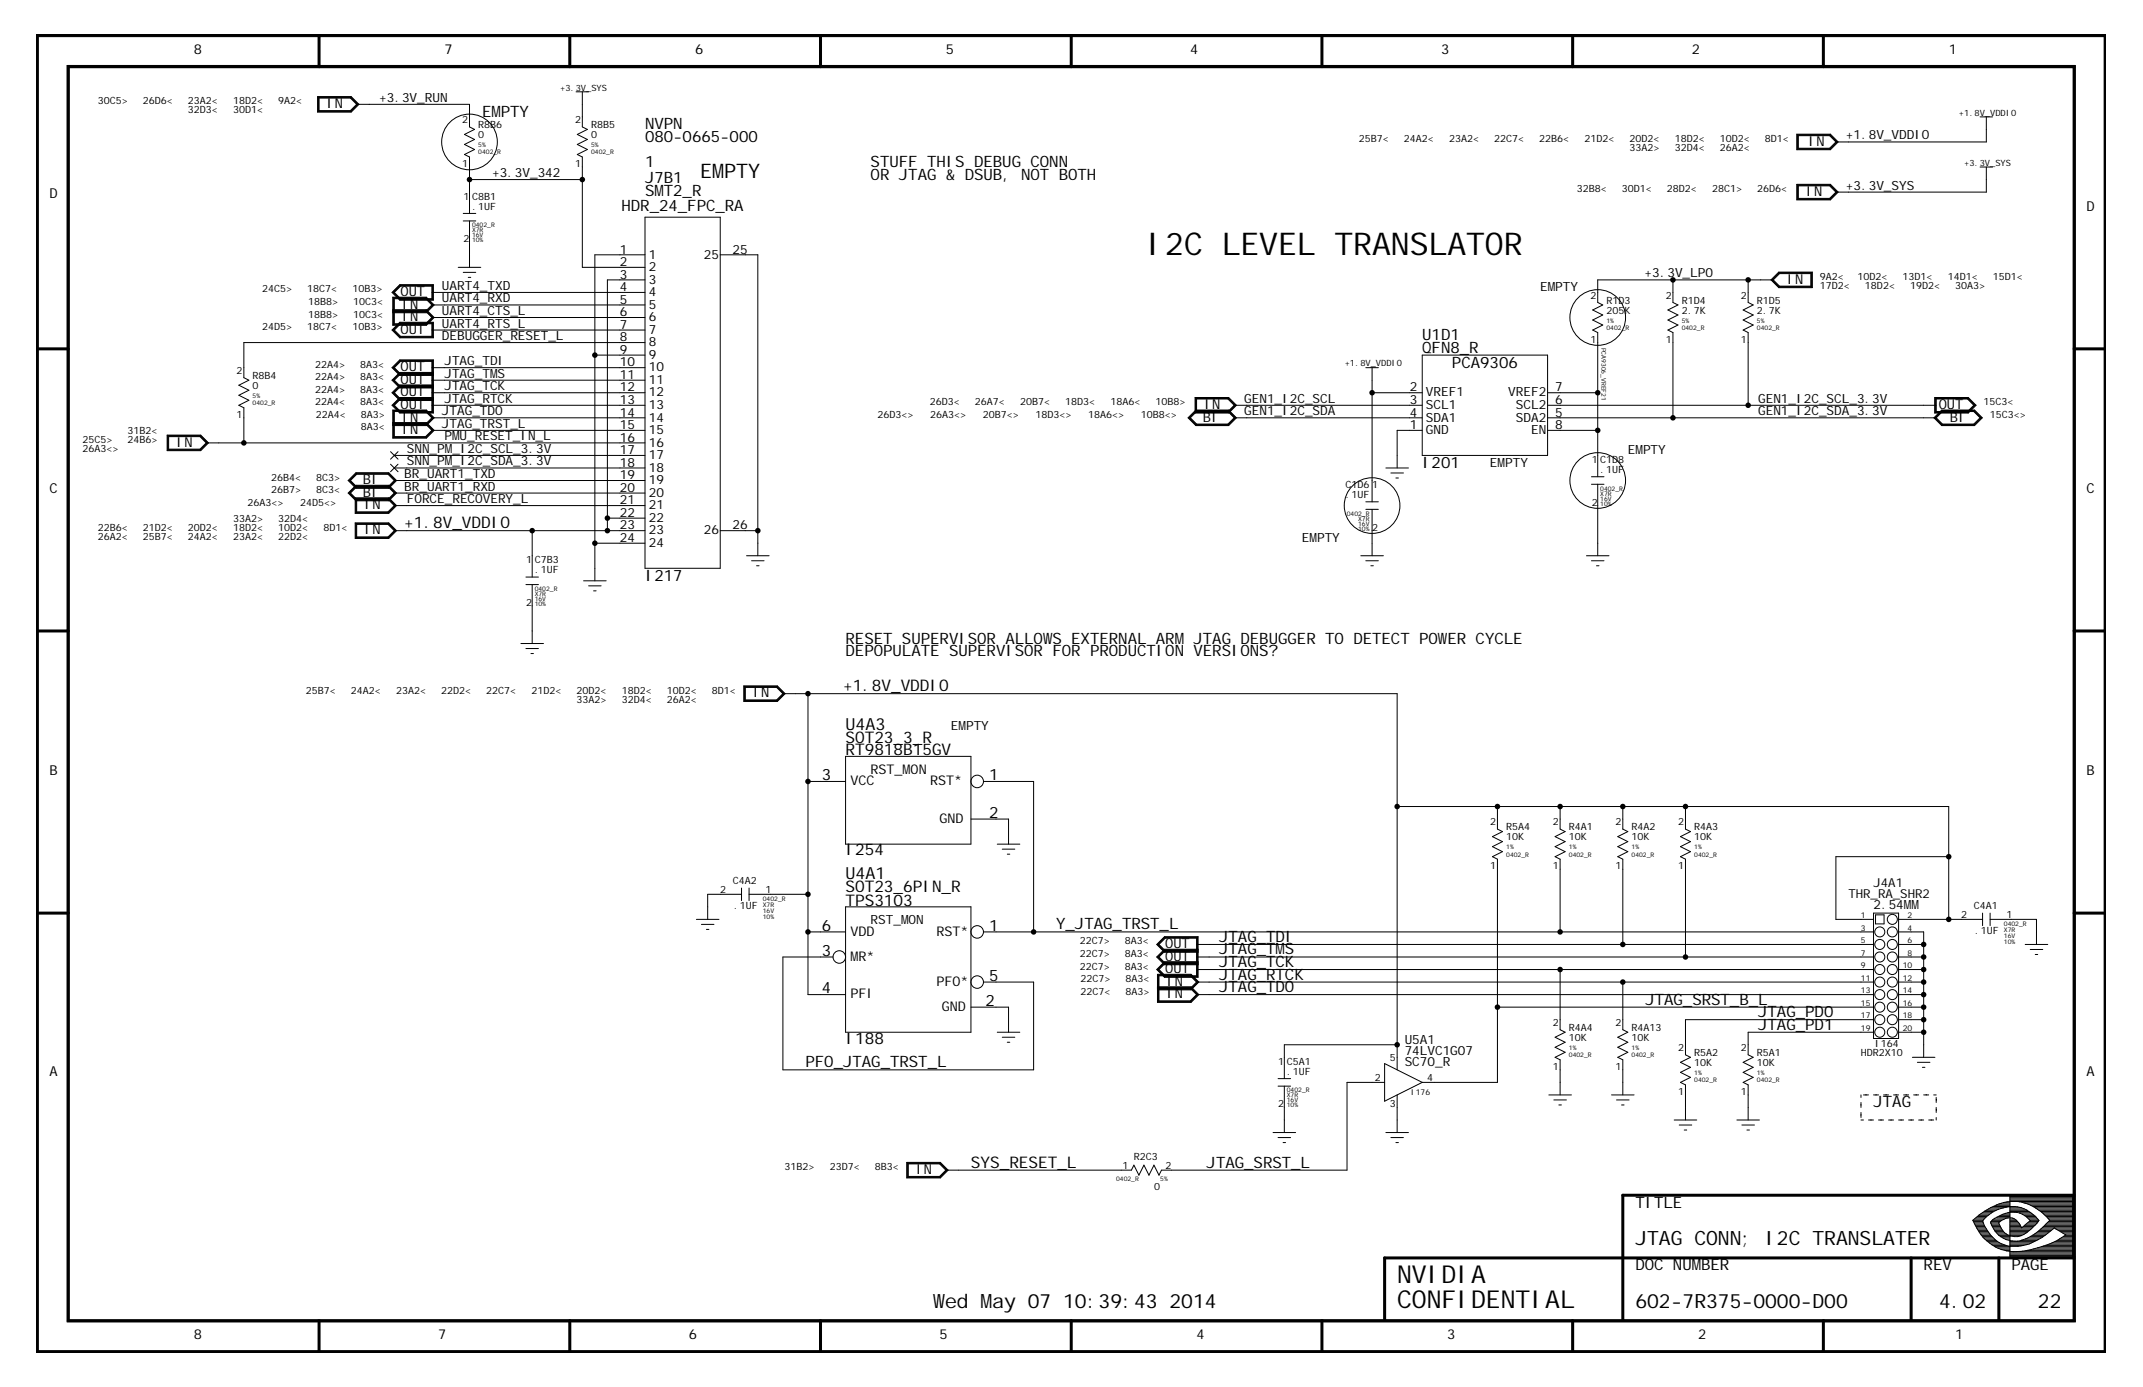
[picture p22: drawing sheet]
<svg xmlns="http://www.w3.org/2000/svg" width="432mm" height="279mm" viewBox="0 0 432 279" stroke-linecap="round" stroke-linejoin="round" font-family="sans-serif">
<defs><g id="words">
<text font-size="6.3" x="231" y="51.3">I2C LEVEL TRANSLATOR</text>
<g font-size="5">
<text x="281.5" y="263.5">CONFIDENTIAL</text>
<text x="281.5" y="258.5">NVIDIA</text>
</g>
<g font-size="4">
<text x="141.1" y="35.9">EM</text>
<text x="145.9" y="35.9">PTY</text>
<text x="329.5" y="250.9">JTAG CONN; I2C TRANSLATER</text>
<text x="188.1" y="263.5">W</text>
<text x="190.4" y="263.5">ed M</text>
<text x="200" y="263.5">ay 07 10:39:43 2014</text>
<text x="329.5" y="263.5">602-7R375-0000-D00</text>
<text x="390.7" y="263.5">4.02</text>
<text x="410.6" y="263.5">22</text>
</g>
<g font-size="3.4">
<text x="170.4" y="147.1">U4A3</text>
<text x="170.4" y="177.1">U4A1</text>
</g>
<g font-size="3.2">
<text x="97.1" y="23.5">EM</text>
<text x="100.9" y="23.5">PTY</text>
<text x="130" y="28.6">080-0665-000</text>
<text x="130" y="26.1">NVPN</text>
<text x="130" y="33.6">1</text>
<text x="175.4" y="33.6">STUFF THIS DEBUG CONN</text>
<text x="130" y="39.5">SM</text>
<text x="130" y="36.9">J7B1</text>
<text x="133.8" y="39.5">T2_R</text>
<text x="175.4" y="36.2">OR JTAG &amp; DSUB, NOT BOTH</text>
<text x="125.2" y="42.5">HDR_24_FPC_RA</text>
<text x="286.6" y="68.5">U1D1</text>
<text x="286.6" y="71">QFN8_R</text>
<text x="292.6" y="74.1">PCA9306</text>
<text x="286.6" y="94.3">I201</text>
<text x="81.5" y="106.4">+1.8V_VDDIO</text>
<text x="130" y="117">I217</text>
<text x="170.4" y="129.6">RESET SUPERVISOR ALLOW</text>
<text x="212.1" y="129.6">S EXTERNAL ARMJTAG DEBUGGER TO DETECT POW</text>
<text x="291.6" y="129.6">ER CYCLE</text>
<text x="170.4" y="132.2">DEPOPULATE SUPERVISOR FOR PRODUCTION VERSIONS?</text>
<text x="169.9" y="139.2">+1.8V_VDDIO</text>
<text x="170.4" y="149.6">SOT23_3_R</text>
<text x="170.4" y="152.1">RT9818B15GV</text>
<text x="165.6" y="157.2">3</text>
<text x="199.3" y="157.2">1</text>
<text x="199.3" y="164.7">2</text>
<text x="170.4" y="172.3">I254</text>
<text x="170.4" y="179.6">SOT23_6PIN_R</text>
<text x="170.4" y="182.4">TPS3103</text>
<text x="165.6" y="187.5">6</text>
<text x="199.3" y="187.5">1</text>
<text x="212.8" y="187.2">Y_JTAG_TRST_L</text>
<text x="245.7" y="189.7">JTAG_TDI</text>
<text x="165.6" y="192.5">3</text>
<text x="199.3" y="197.6">5</text>
<text x="245.7" y="197.3">JTAG_RTCK</text>
<text x="245.7" y="194.8">JTAG_TCK</text>
<text x="245.7" y="192.3">JTAG_TM</text>
<text x="258.9" y="192.3">S</text>
<text x="165.6" y="200.1">4</text>
<text x="198.5" y="202.6">2</text>
<text x="245.7" y="199.9">JTAG_TDO</text>
<text x="331.5" y="202.4">JTAG_SRST_B_L</text>
<text x="354.3" y="207.4">JTAG_PD1</text>
<text x="354.3" y="204.9">JTAG_PD0</text>
<text x="162.3" y="215">PFO_JTAG_TRST_L</text>
<text x="170.4" y="210.2">I188</text>
<text x="377.5" y="223.1">JTAG</text>
<text x="195.6" y="235.2">SYS_RESET_L</text>
<text x="243.1" y="235.2">JTAG_SRST_L</text>
<text x="329.5" y="243.3">TITLE</text>
<text x="329.5" y="255.9">DOC NUM</text>
<text x="342.8" y="255.9">BER</text>
<text x="387.6" y="255.9">REV</text>
<text x="405.3" y="255.9">PAGE</text>
</g>
<g font-size="2.8">
<text x="39" y="10.9">8</text>
<text x="89.6" y="10.9">7</text>
<text x="140.1" y="10.9">6</text>
<text x="190.6" y="10.9">5</text>
<text x="239.8" y="10.9">4</text>
<text x="290.4" y="10.9">3</text>
<text x="340.9" y="10.9">2</text>
<text x="392.7" y="10.9">1</text>
<text x="65.8" y="21.8">IN</text>
<text x="364.3" y="29.4">IN</text>
<text x="10" y="40">D</text>
<text x="363.9" y="39.5">IN</text>
<text x="420.4" y="42.5">D</text>
<text x="80.7" y="59.7">OUT</text>
<text x="360.1" y="57.1">IN</text>
<text x="81" y="62.2">IN</text>
<text x="81" y="64.7">IN</text>
<text x="80.7" y="67.2">OUT</text>
<text x="80.7" y="77.3">OUT</text>
<text x="80.7" y="74.8">OUT</text>
<text x="80.7" y="79.9">OUT</text>
<text x="80.7" y="82.4">OUT</text>
<text x="242.6" y="82.4">IN</text>
<text x="390.6" y="82.4">OUT</text>
<text x="35.5" y="90">IN</text>
<text x="81" y="84.9">IN</text>
<text x="81" y="87.4">IN</text>
<text x="242.4" y="84.9">BI</text>
<text x="392.9" y="84.9">BI</text>
<text x="10" y="99.3">C</text>
<text x="73.1" y="97.6">BI</text>
<text x="73.1" y="100.1">BI</text>
<text x="420.4" y="99.3">C</text>
<text x="73.4" y="102.6">IN</text>
<text x="73.4" y="107.7">IN</text>
<text x="151.7" y="140.5">IN</text>
<text x="10" y="156.2">B</text>
<text x="420.4" y="156.2">B</text>
<text x="234.8" y="191">OUT</text>
<text x="234.8" y="196.1">OUT</text>
<text x="234.8" y="193.5">OUT</text>
<text x="235" y="198.6">IN</text>
<text x="235" y="201.1">IN</text>
<text x="10" y="216.8">A</text>
<text x="420.4" y="216.8">A</text>
<text x="184.5" y="236.5">IN</text>
<text x="39" y="269.8">8</text>
<text x="88.3" y="269.8">7</text>
<text x="138.8" y="269.8">6</text>
<text x="189.3" y="269.8">5</text>
<text x="241.1" y="269.8">4</text>
<text x="291.6" y="269.8">3</text>
<text x="342.1" y="269.8">2</text>
<text x="393.9" y="269.8">1</text>
</g>
<g font-size="2.7">
<text x="175.4" y="155.9">RST_M</text>
<text x="183.5" y="155.9">ON</text>
<text x="171.4" y="158.2">VCC</text>
<text x="187.4" y="158.2">RST*</text>
<text x="189.3" y="165.8">GND</text>
<text x="171.4" y="188.5">VDD</text>
<text x="188.7" y="188.5">RST*</text>
<text x="171.4" y="193.5">M</text>
<text x="173" y="193.5">R*</text>
<text x="171.4" y="201.1">PFI</text>
<text x="188.7" y="198.6">PFO*</text>
<text x="189.8" y="203.6">GND</text>
</g>
<g font-size="2.6">
<text x="76.4" y="20.5">+3.3V_RUN</text>
<text x="371.9" y="28.1">+1.8V_VDDIO</text>
<text x="99.1" y="35.7">+3.3V_342</text>
<text x="371.9" y="38.2">+3.3V_SYS</text>
<text x="124.9" y="53.6">2</text>
<text x="124.9" y="51.1">1</text>
<text x="130.7" y="52.1">1</text>
<text x="141.8" y="52.1">25</text>
<text x="147.6" y="51.1">25</text>
<text x="89" y="58.4">UART4_TXD</text>
<text x="124.9" y="56.1">3</text>
<text x="124.9" y="58.7">4</text>
<text x="130.7" y="54.6">2</text>
<text x="130.7" y="57.1">3</text>
<text x="130.7" y="59.7">4</text>
<text x="310.3" y="58.7">EM</text>
<text x="313.4" y="58.7">PTY</text>
<text x="331.4" y="55.9">+3.3V_LP0</text>
<text x="89" y="63.5">UART4_CTS_L</text>
<text x="89" y="60.9">UART4_RXD</text>
<text x="89" y="66">UART4_RTS_L</text>
<text x="124.9" y="61.2">5</text>
<text x="124.9" y="63.7">6</text>
<text x="130.7" y="62.2">5</text>
<text x="130.7" y="64.7">6</text>
<text x="89" y="68.5">DEBUGGER_RESET_L</text>
<text x="124.9" y="66.2">7</text>
<text x="124.9" y="68.8">8</text>
<text x="124.9" y="71.3">9</text>
<text x="130.7" y="67.2">7</text>
<text x="130.7" y="69.8">8</text>
<text x="89.6" y="76.1">JTAG_TM</text>
<text x="89.6" y="73.6">JTAG_TDI</text>
<text x="100.3" y="76.1">S</text>
<text x="124.9" y="73.8">10</text>
<text x="124.9" y="76.3">11</text>
<text x="130.7" y="77.3">11</text>
<text x="130.7" y="72.3">9</text>
<text x="130.7" y="74.8">10</text>
<text x="89" y="83.7">JTAG_TDO</text>
<text x="89.6" y="78.6">JTAG_TCK</text>
<text x="89.6" y="81.1">JTAG_RTCK</text>
<text x="124.9" y="78.9">12</text>
<text x="124.9" y="81.4">13</text>
<text x="124.9" y="83.9">14</text>
<text x="130.7" y="79.9">12</text>
<text x="130.7" y="82.4">13</text>
<text x="250.7" y="83.7">GEN1_I2C_SDA</text>
<text x="250.7" y="81.1">GEN1_I2C_SCL</text>
<text x="284" y="81.4">3</text>
<text x="284" y="83.9">4</text>
<text x="284" y="78.9">2</text>
<text x="287.3" y="82.4">SCL1</text>
<text x="287.3" y="79.9">VREF1</text>
<text x="303.9" y="79.9">VREF2</text>
<text x="305.4" y="82.4">SCL2</text>
<text x="313.3" y="78.9">7</text>
<text x="313.3" y="81.4">6</text>
<text x="313.3" y="83.9">5</text>
<text x="354.3" y="83.7">GEN1_I2C_SDA_3.3V</text>
<text x="354.3" y="81.1">GEN1_I2C_SCL_3.3V</text>
<text x="89" y="86.2">JTAG_TRST_L</text>
<text x="89.6" y="88.7">PM</text>
<text x="92.6" y="88.7">U_RESET_IN_L</text>
<text x="124.9" y="86.4">15</text>
<text x="124.9" y="89">16</text>
<text x="130.7" y="90">16</text>
<text x="130.7" y="87.4">15</text>
<text x="130.7" y="84.9">14</text>
<text x="284" y="86.4">1</text>
<text x="287.3" y="84.9">SDA1</text>
<text x="287.3" y="87.4">GND</text>
<text x="305.4" y="84.9">SDA2</text>
<text x="308.5" y="87.4">EN</text>
<text x="313.3" y="86.4">8</text>
<text x="82" y="93.8">SNN_PM</text>
<text x="82" y="91.2">SNN_PM</text>
<text x="91.2" y="93.8">_I2C_SDA_3.3V</text>
<text x="91.2" y="91.2">_I2C_SCL_3.3V</text>
<text x="124.9" y="91.5">17</text>
<text x="124.9" y="94">18</text>
<text x="130.7" y="92.5">17</text>
<text x="130.7" y="95">18</text>
<text x="300.2" y="94">EM</text>
<text x="303.3" y="94">PTY</text>
<text x="328" y="91.5">EM</text>
<text x="331.1" y="91.5">PTY</text>
<text x="81.5" y="98.8">BR_UART1_RXD</text>
<text x="81.5" y="96.3">BR_UART1_TXD</text>
<text x="82" y="101.3">FORCE_RECOVERY_L</text>
<text x="124.9" y="96.5">19</text>
<text x="124.9" y="99.1">20</text>
<text x="124.9" y="101.6">21</text>
<text x="130.7" y="97.6">19</text>
<text x="130.7" y="100.1">20</text>
<text x="124.9" y="104.1">22</text>
<text x="124.9" y="106.6">23</text>
<text x="130.7" y="102.6">21</text>
<text x="130.7" y="105.1">22</text>
<text x="130.7" y="107.7">23</text>
<text x="141.8" y="107.7">26</text>
<text x="147.6" y="106.6">26</text>
<text x="124.9" y="109.2">24</text>
<text x="130.7" y="110.2">24</text>
<text x="262.3" y="109.2">EM</text>
<text x="265.4" y="109.2">PTY</text>
<text x="191.6" y="147.1">EM</text>
<text x="194.7" y="147.1">PTY</text>
<text x="377.5" y="183.2">2.54M</text>
<text x="385.2" y="183.2">M</text>
<text x="175.4" y="186.2">RST_M</text>
<text x="183.1" y="186.2">ON</text>
<text x="283" y="210.2">U5A1</text>
<text x="283" y="214.8">SC70_R</text>
<text x="283" y="212.5">74LVC1G07</text>
</g>
<g font-size="2.5">
<text x="377.5" y="178.6">J4A1</text>
<text x="372.4" y="180.9">THR_RA_SHR2</text>
</g>
<g font-size="2">
<text x="19.7" y="21">30C5&gt;</text>
<text x="28.8" y="21">26D6&lt;</text>
<text x="37.9" y="22.8">32D3&lt;</text>
<text x="37.9" y="21">23A2&lt;</text>
<text x="47" y="22.8">30D1&lt;</text>
<text x="47" y="21">18D2&lt;</text>
<text x="56.1" y="21">9A2&lt;</text>
<text x="93.1" y="24.8">2</text>
<text x="96.4" y="25.8">R8B6</text>
<text x="96.4" y="27.8">0</text>
<text x="115.9" y="24.8">2</text>
<text x="119.1" y="27.8">0</text>
<text x="119.1" y="25.8">R8B5</text>
<text x="273.8" y="28.6">25B7&lt;</text>
<text x="282.9" y="28.6">24A2&lt;</text>
<text x="292" y="28.6">23A2&lt;</text>
<text x="301.1" y="28.6">22C7&lt;</text>
<text x="310.2" y="28.6">22B6&lt;</text>
<text x="319.3" y="28.6">21D2&lt;</text>
<text x="328.3" y="28.6">20D2&lt;</text>
<text x="337.4" y="28.6">18D2&lt;</text>
<text x="346.5" y="28.6">10D2&lt;</text>
<text x="355.6" y="28.6">8D1&lt;</text>
<text x="93.1" y="33.6">1</text>
<text x="115.9" y="33.6">1</text>
<text x="328.3" y="30.4">33A2&gt;</text>
<text x="337.4" y="30.4">32D4&lt;</text>
<text x="346.5" y="30.4">26A2&lt;</text>
<text x="93.4" y="40.2">1</text>
<text x="95.1" y="40.2">C8B1</text>
<text x="317.7" y="38.7">32B8&lt;</text>
<text x="326.8" y="38.7">30D1&lt;</text>
<text x="335.9" y="38.7">28D2&lt;</text>
<text x="345" y="38.7">28C1&gt;</text>
<text x="354.1" y="38.7">26D6&lt;</text>
<text x="95.1" y="42.2">.1UF</text>
<text x="93.4" y="48.8">2</text>
<text x="52.8" y="58.9">24C5&gt;</text>
<text x="61.9" y="58.9">18C7&lt;</text>
<text x="71" y="58.9">10B3&gt;</text>
<text x="366.7" y="58.2">17D2&lt;</text>
<text x="366.7" y="56.4">9A2&lt;</text>
<text x="374.3" y="56.4">10D2&lt;</text>
<text x="375.8" y="58.2">18D2&lt;</text>
<text x="383.4" y="56.4">13D1&lt;</text>
<text x="384.9" y="58.2">19D2&lt;</text>
<text x="392.5" y="56.4">14D1&lt;</text>
<text x="394" y="58.2">30A3&gt;</text>
<text x="401.5" y="56.4">15D1&lt;</text>
<text x="62.1" y="61.4">18B8&gt;</text>
<text x="62.1" y="64">18B8&gt;</text>
<text x="71.2" y="64">10C3&lt;</text>
<text x="71.2" y="61.4">10C3&lt;</text>
<text x="320.5" y="60.2">2</text>
<text x="323.7" y="63.2">205K</text>
<text x="323.7" y="61.2">R1D3</text>
<text x="335.6" y="60.2">2</text>
<text x="338.9" y="63.2">2.7K</text>
<text x="338.9" y="61.2">R1D4</text>
<text x="350.8" y="60.2">2</text>
<text x="354" y="63.2">2.7K</text>
<text x="354" y="61.2">R1D5</text>
<text x="52.8" y="66.5">24D5&gt;</text>
<text x="61.9" y="66.5">18C7&lt;</text>
<text x="71" y="66.5">10B3&gt;</text>
<text x="320.5" y="69">1</text>
<text x="335.6" y="69">1</text>
<text x="350.8" y="69">1</text>
<text x="47.7" y="75.3">2</text>
<text x="50.9" y="76.3">R8B4</text>
<text x="63.5" y="74.1">22A4&gt;</text>
<text x="63.5" y="76.6">22A4&gt;</text>
<text x="72.6" y="76.6">8A3&lt;</text>
<text x="72.6" y="74.1">8A3&lt;</text>
<text x="50.9" y="78.4">0</text>
<text x="63.5" y="79.1">22A4&gt;</text>
<text x="63.5" y="81.6">22A4&lt;</text>
<text x="72.6" y="79.1">8A3&lt;</text>
<text x="72.6" y="81.6">8A3&lt;</text>
<text x="187.4" y="81.6">26D3&lt;</text>
<text x="196.4" y="81.6">26A7&lt;</text>
<text x="205.5" y="81.6">20B7&lt;</text>
<text x="214.6" y="81.6">18D3&lt;</text>
<text x="223.7" y="81.6">18A6&lt;</text>
<text x="232.8" y="81.6">10B8&gt;</text>
<text x="399.7" y="81.6">15C3&lt;</text>
<text x="16.6" y="89.2">25C5&gt;</text>
<text x="25.7" y="87.4">31B2&lt;</text>
<text x="25.7" y="89.2">24B6&gt;</text>
<text x="47.7" y="84.2">1</text>
<text x="63.6" y="84.2">22A4&lt;</text>
<text x="72.7" y="84.2">8A3&gt;</text>
<text x="72.7" y="86.7">8A3&lt;</text>
<text x="176.8" y="84.2">26D3&lt;&gt;</text>
<text x="187.4" y="84.2">26A3&lt;&gt;</text>
<text x="198" y="84.2">20B7&lt;&gt;</text>
<text x="208.6" y="84.2">18D3&lt;&gt;</text>
<text x="219.2" y="84.2">18A6&lt;&gt;</text>
<text x="229.8" y="84.2">10B8&lt;&gt;</text>
<text x="400.9" y="84.2">15C3&lt;&gt;</text>
<text x="16.6" y="91">26A3&lt;&gt;</text>
<text x="320.7" y="93.3">1</text>
<text x="322.4" y="95.3">.1UF</text>
<text x="322.4" y="93.3">C1D8</text>
<text x="49.9" y="101.8">26A3&lt;&gt;</text>
<text x="54.6" y="99.3">26B7&gt;</text>
<text x="54.6" y="96.8">26B4&lt;</text>
<text x="60.5" y="101.8">24D5&lt;&gt;</text>
<text x="63.7" y="99.3">8C3&lt;</text>
<text x="63.7" y="96.8">8C3&gt;</text>
<text x="271.1" y="100.3">.1UF</text>
<text x="271.1" y="98.3">C1D61</text>
<text x="320.7" y="101.8">2</text>
<text x="19.7" y="106.9">22B6&lt;</text>
<text x="28.8" y="106.9">21D2&lt;</text>
<text x="37.9" y="106.9">20D2&lt;</text>
<text x="47" y="105.1">33A2&gt;</text>
<text x="47" y="106.9">18D2&lt;</text>
<text x="56.1" y="105.1">32D4&lt;</text>
<text x="56.1" y="106.9">10D2&lt;</text>
<text x="65.2" y="106.9">8D1&lt;</text>
<text x="276.5" y="106.9">2</text>
<text x="19.7" y="108.7">26A2&lt;</text>
<text x="28.8" y="108.7">25B7&lt;</text>
<text x="37.9" y="108.7">24A2&lt;</text>
<text x="47" y="108.7">23A2&lt;</text>
<text x="56.1" y="108.7">22D2&lt;</text>
<text x="106" y="113.5">1</text>
<text x="107.7" y="113.5">C7B3</text>
<text x="107.7" y="115.5">.1UF</text>
<text x="106" y="122.1">2</text>
<text x="61.6" y="139.7">25B7&lt;</text>
<text x="70.7" y="139.7">24A2&lt;</text>
<text x="79.8" y="139.7">23A2&lt;</text>
<text x="88.9" y="139.7">22D2&lt;</text>
<text x="98" y="139.7">22C7&lt;</text>
<text x="107.1" y="139.7">21D2&lt;</text>
<text x="116.2" y="141.6">33A2&gt;</text>
<text x="116.2" y="139.7">20D2&lt;</text>
<text x="125.3" y="141.6">32D4&lt;</text>
<text x="125.3" y="139.7">18D2&lt;</text>
<text x="134.4" y="141.6">26A2&lt;</text>
<text x="134.4" y="139.7">10D2&lt;</text>
<text x="143.5" y="139.7">8D1&lt;</text>
<text x="300.3" y="166.3">2</text>
<text x="303.5" y="167.3">R5A4</text>
<text x="312.9" y="166.3">2</text>
<text x="316.1" y="167.3">R4A1</text>
<text x="325.5" y="166.3">2</text>
<text x="328.8" y="167.3">R4A2</text>
<text x="338.2" y="166.3">2</text>
<text x="341.4" y="167.3">R4A3</text>
<text x="303.5" y="169.3">10K</text>
<text x="316.1" y="169.3">10K</text>
<text x="328.8" y="169.3">10K</text>
<text x="341.4" y="169.3">10K</text>
<text x="145.1" y="179.9">2</text>
<text x="147.6" y="178.1">C4A2</text>
<text x="154.3" y="179.9">1</text>
<text x="300.3" y="175.1">1</text>
<text x="312.9" y="175.1">1</text>
<text x="325.5" y="175.1">1</text>
<text x="338.2" y="175.1">1</text>
<text x="147.9" y="183.2">.1UF</text>
<text x="395.2" y="184.9">2</text>
<text x="397.7" y="183.2">C4A1</text>
<text x="404.3" y="184.9">1</text>
<text x="217.6" y="190.3">22C7&gt;</text>
<text x="226.7" y="190.3">8A3&lt;</text>
<text x="397.9" y="188.2">.1UF</text>
<text x="217.6" y="195.3">22C7&gt;</text>
<text x="217.6" y="192.8">22C7&gt;</text>
<text x="217.7" y="197.8">22C7&gt;</text>
<text x="226.7" y="195.3">8A3&lt;</text>
<text x="226.7" y="192.8">8A3&lt;</text>
<text x="226.8" y="197.8">8A3&lt;</text>
<text x="217.7" y="200.4">22C7&lt;</text>
<text x="226.8" y="200.4">8A3&gt;</text>
<text x="312.9" y="206.7">2</text>
<text x="316.1" y="207.7">R4A4</text>
<text x="316.1" y="209.7">10K</text>
<text x="325.5" y="206.7">2</text>
<text x="328.8" y="207.7">R4A13</text>
<text x="328.8" y="209.7">10K</text>
<text x="257.6" y="214.5">1</text>
<text x="259.3" y="214.5">C5A1</text>
<text x="280.1" y="213.7">5</text>
<text x="312.9" y="215.5">1</text>
<text x="325.5" y="215.5">1</text>
<text x="338.2" y="211.7">2</text>
<text x="341.4" y="214.8">10K</text>
<text x="341.4" y="212.7">R5A2</text>
<text x="350.8" y="211.7">2</text>
<text x="354" y="212.7">R5A1</text>
<text x="354" y="214.8">10K</text>
<text x="375" y="212.7">HDR2X10</text>
<text x="377.8" y="211">I164</text>
<text x="259.3" y="216.5">.1UF</text>
<text x="277" y="217.8">2</text>
<text x="287.6" y="217.8">4</text>
<text x="338.2" y="220.6">1</text>
<text x="350.8" y="220.6">1</text>
<text x="257.6" y="223.1">2</text>
<text x="280.1" y="223.1">3</text>
<text x="228.5" y="233.7">R2C3</text>
<text x="158.1" y="235.7">31B2&gt;</text>
<text x="167.2" y="235.7">23D7&lt;</text>
<text x="176.3" y="235.7">8B3&lt;</text>
<text x="226.2" y="235.5">1</text>
<text x="232.6" y="239.8">0</text>
<text x="234.8" y="235.5">2</text>
</g>
<g font-size="1.7">
<text x="112.9" y="18.2">+3.3V_SYS</text>
<text x="394.7" y="23.3">+1.8V_VDDIO</text>
<text x="395.8" y="33.4">+3.3V_SYS</text>
<text x="271" y="73.8">+1.8V_VDDIO</text>
</g>
<g font-size="1.6">
<text x="375" y="184.9">1</text>
<text x="384.4" y="184.9">2</text>
<text x="375" y="187.5">3</text>
<text x="375" y="190">5</text>
<text x="384.4" y="187.5">4</text>
<text x="384.4" y="190">6</text>
<text x="375" y="197.6">11</text>
<text x="375" y="192.5">7</text>
<text x="375" y="195.1">9</text>
<text x="383.4" y="195.1">10</text>
<text x="383.4" y="197.6">12</text>
<text x="384.4" y="192.5">8</text>
<text x="375" y="200.1">13</text>
<text x="375" y="202.6">15</text>
<text x="383.4" y="202.6">16</text>
<text x="383.4" y="200.1">14</text>
<text x="375" y="205.2">17</text>
<text x="375" y="207.7">19</text>
<text x="383.4" y="205.2">18</text>
<text x="383.4" y="207.7">20</text>
<text x="284.3" y="220.6">I176</text>
</g>
<g font-size="1.3">
<text x="96.4" y="29.6">5%</text>
<text x="119.1" y="29.6">5%</text>
<text x="96.4" y="31.1">0402_R</text>
<text x="119.1" y="31.1">0402_R</text>
<text x="95.1" y="45.8">0402_R</text>
<text x="95.1" y="46.8">X7R</text>
<text x="95.1" y="47.8">16V</text>
<text x="95.1" y="48.8">10%</text>
<text x="323.7" y="65">1%</text>
<text x="338.9" y="65">5%</text>
<text x="354" y="65">5%</text>
<text x="322.7" y="70" transform="rotate(90 322.7 70)">PCA9306_VREF21</text>
<text x="323.7" y="66.5">0402_R</text>
<text x="338.9" y="66.5">0402_R</text>
<text x="354" y="66.5">0402_R</text>
<text x="50.9" y="81.6">0402_R</text>
<text x="50.9" y="80.1">5%</text>
<text x="322.4" y="98.8">0402_R</text>
<text x="322.4" y="99.8">X7R</text>
<text x="322.4" y="100.8">16V</text>
<text x="322.4" y="101.8">10%</text>
<text x="271.4" y="103.9">0402_R</text>
<text x="273.7" y="104.9">X7R</text>
<text x="273.7" y="105.9">16V</text>
<text x="273.7" y="106.9">10%</text>
<text x="107.7" y="119">0402_R</text>
<text x="107.7" y="121">16V</text>
<text x="107.7" y="122.1">10%</text>
<text x="107.7" y="120">X7R</text>
<text x="303.5" y="171.1">1%</text>
<text x="303.5" y="172.6">0402_R</text>
<text x="316.1" y="171.1">1%</text>
<text x="316.1" y="172.6">0402_R</text>
<text x="328.8" y="171.1">1%</text>
<text x="328.8" y="172.6">0402_R</text>
<text x="341.4" y="171.1">1%</text>
<text x="341.4" y="172.6">0402_R</text>
<text x="153.7" y="183.9">16V</text>
<text x="153.7" y="182.7">X7R</text>
<text x="153.7" y="185.2">10%</text>
<text x="153.7" y="181.4">0402_R</text>
<text x="403.8" y="186.5">0402_R</text>
<text x="403.8" y="190.3">10%</text>
<text x="403.8" y="187.7">X7R</text>
<text x="403.8" y="189">16V</text>
<text x="316.1" y="213">0402_R</text>
<text x="316.1" y="211.5">1%</text>
<text x="328.8" y="213">0402_R</text>
<text x="328.8" y="211.5">1%</text>
<text x="259.3" y="220.1">0402_R</text>
<text x="259.3" y="221.1">X7R</text>
<text x="341.4" y="218">0402_R</text>
<text x="341.4" y="216.5">1%</text>
<text x="354" y="218">0402_R</text>
<text x="354" y="216.5">1%</text>
<text x="259.3" y="222.1">16V</text>
<text x="259.3" y="223.1">10%</text>
<text x="224.9" y="238">0402_R</text>
<text x="233.8" y="238">5%</text>
</g>
</g></defs>
<g fill="none" stroke="#000" stroke-width=".2">
<path d="M7.7 7.4h416.3zM7.7 7.4v264.7zM13.5 13.2h404.7zM13.5 13.2v253.1zM64 19.5h6.8zM64 19.5v3.1zM64.1 19.6h6.6zM64.1 19.6v2.9zM64.2 19.7h6.5zM64.2 19.7v2.7zM64.3 19.8h6.3zM64.3 19.8v2.5z"/>
<path d="M70.6 19.8l1.3 1.2zM70.7 19.7l1.3 1.3zM70.7 19.6l1.5 1.4zM70.8 19.5l1.5 1.5zM116.1 18.5h2.5zM117.3 18.5v2.5zM418.2 13.2v253.1zM424 7.4v264.7zM64 22.6h6.8zM64.1 22.5h6.6zM64.2 22.4h6.5zM64.3 22.3h6.3z"/>
<path d="M70.6 22.3l1.3-1.3zM70.7 22.4l1.3-1.4zM70.7 22.5l1.5-1.5zM70.8 22.6l1.5-1.6zM71.9 21h2.5zM74.4 21h20.2zM93.6 27.1l2 1zM93.6 27.1l2-1zM93.6 29.1l2-1zM93.6 29.1l2 1zM93.6 31.1l1 .5zM93.6 31.1l2-1z"/>
<path d="M94.6 36.2h22.7zM94.6 21v2.5zM94.6 33.6v2.6zM94.6 36.2v2.5zM94.6 38.7v4.3zM94.6 23.5v2.1zM94.6 25.6l1 .5zM94.6 31.6v2zM116.3 27.1l2 1zM116.3 27.1l2-1zM116.3 29.1l2-1zM116.3 29.1l2 1z"/>
<path d="M116.3 31.1l1 .5zM116.3 31.1l2-1zM117.3 21v2.5zM117.3 33.6v2.6zM117.3 36.2v17.7zM117.3 23.5v2.1zM117.3 25.6l1 .5zM117.3 31.6v2zM362 27h6.8zM362 27v3.2zM362 30.2h6.8zM362 37.1h6.8z"/>
<path d="M362 37.1v3.2zM362.1 27.1h6.7zM362.1 27.1v3zM362.1 30.1h6.7zM362.1 37.2h6.7zM362.1 37.2v3zM362.2 27.2h6.5zM362.2 27.2v2.8zM362.2 30h6.5zM362.2 37.3h6.5zM362.2 37.3v2.8zM362.3 27.3h6.4z"/>
<path d="M362.3 27.3v2.6zM362.3 29.9h6.4zM362.3 37.4h6.4zM362.3 37.4v2.6zM362.3 40h6.4zM368.7 27.3l1.2 1.3zM368.7 29.9l1.2-1.3zM368.7 37.4l1.2 1.3zM368.7 40l1.2-1.3zM368.7 27.2l1.4 1.4zM368.7 30l1.4-1.4zM368.7 37.3l1.4 1.4z"/>
<path d="M368.8 27.1l1.4 1.5zM368.8 30.1l1.4-1.5zM368.8 37.2l1.4 1.5zM368.8 27l1.6 1.6zM368.8 30.2l1.6-1.6zM368.8 37.1l1.6 1.6zM369.9 28.6h2.5zM369.9 38.7h2.5zM372.4 38.7h27.8zM372.4 28.6h27.8zM399 23.5h2.5zM399 33.6h2.5z"/>
<path d="M400.2 26.1v2.5zM400.2 36.2v2.5zM400.2 23.5v2.6zM400.2 33.6v2.6zM79 58.9l1.6 1.6zM79.1 58.9l1.5 1.5zM79.1 58.9l1.5-1.5zM79.1 59.9h6.8zM79.1 59.9v3.1zM79.2 60h6.7zM79.2 60v2.9zM79.3 58.9l1.4 1.4z"/>
<path d="M79.4 58.9l1.3-1.3zM79.4 58.9l1.3 1.3zM80.6 57.3h6.7zM80.6 57.3l-1.6 1.6zM80.6 57.4h6.6zM80.7 57.5h6.4zM80.7 57.5l-1.4 1.4zM80.7 57.6h6.3zM85.9 60l1.4 1.4zM85.9 59.9l1.6 1.5zM87 57.6v2.6zM87 58.9h2.6z"/>
<path d="M87.1 57.5v2.8zM87.2 57.4v3zM87.3 57.3v3.2zM89.6 58.9h35.3zM92.3 53.9h4.6zM93.3 54.9h2.6zM93.3 44.5h2.6zM93.3 43h2.6zM94.3 55.9h.6zM94.6 48.8v2.5zM94.6 51.3v2.6zM94.6 44.5v4.3z"/>
<path d="M117.3 53.9h7.6zM119.9 51.3h5zM119.9 51.3v20.2zM122.4 56.4h2.5zM122.4 56.4v48zM124.9 53.9h5.1zM124.9 51.3h5.1zM124.9 58.9h5.1zM124.9 56.4h5.1zM130 43.8h15.1zM130 43.8v70.7zM145.1 51.3h5.1z"/>
<path d="M145.1 43.8v70.7zM150.2 51.3h2.5zM152.7 51.3v55.6zM321.9 56.4h15.2zM321.9 56.4v2.5zM321.9 58.9v2zM337.1 56.4h15.1zM337.1 56.4v2.5zM337.1 58.9v2zM352.2 58.9v2zM352.2 56.4v2.5zM352.2 56.4h2.6z"/>
<path d="M354.8 56.4h2.5zM356.8 56.4l1.6-1.6zM356.8 56.4l1.6 1.5zM357 56.4l1.5-1.5zM357 56.4l1.5 1.4zM357.1 56.4l1.4-1.4zM357.1 56.4l1.4 1.3zM357.3 56.4l1.3 1.2zM358.4 54.8h6.8zM358.4 57.9h6.8zM358.5 54.9h6.6zM358.5 57.8h6.6z"/>
<path d="M358.5 55h6.5zM358.5 57.7h6.5zM358.6 55.1l-1.3 1.3zM358.6 55.1h6.3zM358.6 57.6h6.3zM362 40.3h6.8zM362.1 40.2h6.7zM362.2 40.1h6.5zM364.9 55.1v2.5zM365 55v2.7zM365.1 54.9v2.9zM365.2 54.8v3.1z"/>
<path d="M368.7 40.1l1.4-1.4zM368.8 40.2l1.4-1.5zM368.8 40.3l1.6-1.6zM48.1 77.6l2 1zM48.1 77.6l2-1zM48.1 79.6l2-1zM48.1 79.6l2 1zM49.1 74.1v2zM49.1 76.1l1 .5zM49.1 69h75.8zM49.1 69v5.1zM79 66.5l1.6 1.6z"/>
<path d="M79 66.5l1.6-1.6zM79 76.6l1.6 1.6zM79 76.6l1.6-1.6zM79 74.1l1.6 1.5zM79 74.1l1.6-1.6zM79 79.1l1.6 1.6zM79 79.1l1.6-1.6zM79.1 66.5l1.5 1.4zM79.1 66.5l1.5-1.5zM79.1 76.6l1.5 1.5zM79.1 76.6l1.5-1.5zM79.1 74.1l1.5 1.4z"/>
<path d="M79.1 74.1l1.5-1.5zM79.1 79.1l1.5 1.5zM79.1 79.1l1.5-1.5zM79.1 63h6.8zM79.1 62.4h6.8zM79.1 62.4v3.1zM79.1 65.5h6.8zM79.2 62.9h6.7zM79.2 62.5h6.7zM79.2 62.5v2.9zM79.2 65.4h6.7zM79.3 66.5l1.4-1.4z"/>
<path d="M79.3 66.5l1.4 1.3zM79.3 76.6l1.4-1.4zM79.3 76.6l1.4 1.4zM79.3 74.1l1.4-1.4zM79.3 74.1l1.4 1.3zM79.3 79.1l1.4-1.4zM79.3 79.1l1.4 1.4zM79.3 60.1h6.5zM79.3 60.1v2.7zM79.3 62.8h6.5zM79.3 62.6h6.5zM79.3 62.6v2.7z"/>
<path d="M79.3 65.3h6.5zM79.4 66.5l1.3-1.3zM79.4 66.5l1.3 1.2zM79.4 76.6l1.3-1.3zM79.4 76.6l1.3 1.3zM79.4 74.1l1.3-1.3zM79.4 74.1l1.3 1.2zM79.4 79.1l1.3-1.2zM79.4 79.1l1.3 1.3zM79.4 60.2h6.4zM79.4 60.2v2.5zM79.4 62.7h6.4z"/>
<path d="M79.4 62.7v2.5zM79.4 65.2h6.4zM80.6 60.5h6.7zM80.6 64.9h6.7zM80.6 68.1h6.7zM80.6 75h6.7zM80.6 78.2h6.7zM80.6 72.5h6.7zM80.6 75.6h6.7zM80.6 77.5h6.7zM80.6 60.4h6.6zM80.6 67.9h6.6z"/>
<path d="M80.6 65h6.6zM80.6 78.1h6.6zM80.6 75.1h6.6zM80.6 75.5h6.6zM80.6 72.6h6.6zM80.6 77.6h6.6zM80.7 60.3h6.4zM80.7 65.1h6.4zM80.7 67.8h6.4zM80.7 75.2h6.4zM80.7 78h6.4zM80.7 72.7h6.4z"/>
<path d="M80.7 75.4h6.4zM80.7 77.7h6.4zM80.7 60.2h6.3zM80.7 65.2h6.3zM80.7 67.7h6.3zM80.7 75.3h6.3zM80.7 77.9h6.3zM80.7 72.8h6.3zM85.8 60.2l1.2 1.2zM85.8 62.7l1.2-1.3zM85.8 62.7l1.2 1.3zM85.8 65.2l1.2-1.2z"/>
<path d="M85.8 60.1l1.4 1.3zM85.8 62.8l1.4-1.4zM85.8 62.6l1.4 1.4zM85.8 65.3l1.4-1.3zM85.9 62.9l1.4-1.5zM85.9 62.5l1.4 1.5zM85.9 63l1.6-1.6zM85.9 62.4l1.6 1.6zM85.9 65.5l1.6-1.5zM87 65.2v2.5zM87 66.5h2.6zM87 75.3v2.6z"/>
<path d="M87 76.6h2.6zM87 72.8v2.5zM87 74.1h2.6zM87 77.9v2.5zM87 79.1h2.6zM87 61.4h2.6zM87 64h2.6zM87.1 65.1v2.7zM87.1 75.2v2.8zM87.1 72.7v2.7zM87.1 77.7v2.8zM87.2 65v2.9z"/>
<path d="M87.2 75.1v3zM87.2 72.6v2.9zM87.2 77.6v3zM87.3 64.9v3.2zM87.3 75v3.2zM87.3 72.5v3.1zM87.3 77.5v3.2zM87.3 64l-1.4 1.4zM89.6 76.6h35.3zM89.6 74.1h35.3zM89.6 79.1h35.3zM89.6 64h35.3z"/>
<path d="M89.6 61.4h35.3zM89.6 66.5h35.3zM119.9 71.5h5zM119.9 71.5v37.9zM124.9 61.4h5.1zM124.9 66.5h5.1zM124.9 64h5.1zM124.9 74.1h5.1zM124.9 69h5.1zM124.9 71.5h5.1zM124.9 79.1h5.1zM124.9 76.6h5.1z"/>
<path d="M275.2 74.1h2.5zM276.5 74.1v2.5zM276.5 79.1h7.5zM276.5 76.6v2.5zM276.5 79.1v17.7zM284 79.1h2.6zM286.6 71.5h25.2zM286.6 71.5v20.2zM311.8 79.1h2.6zM311.8 71.5v20.2zM314.4 79.1h7.5zM320.9 62.4l2 1.1z"/>
<path d="M320.9 62.4l2-1zM320.9 64.5l2-1zM320.9 64.5l2 1zM320.9 66.5l1 .5zM320.9 66.5l2-1zM321.9 69v10.1zM321.9 79.1v7.6zM321.9 60.9l1 .5zM321.9 67v2zM336.1 62.4l2 1.1zM336.1 62.4l2-1zM336.1 64.5l2-1z"/>
<path d="M336.1 64.5l2 1zM336.1 66.5l1 .5zM336.1 66.5l2-1zM337.1 69v15.2zM337.1 60.9l1 .5zM337.1 67v2zM351.2 62.4l2.1 1.1zM351.2 62.4l2.1-1zM351.2 64.5l2.1-1zM351.2 64.5l2.1 1zM351.2 66.5l1 .5zM351.2 66.5l2.1-1z"/>
<path d="M352.2 60.9l1.1 .5zM352.2 67v2zM352.2 69v12.6zM33.7 87.7h6.7zM33.7 87.7v3.1zM33.7 90.8h6.7zM33.8 87.8h6.6zM33.8 87.8v2.9zM33.8 90.7h6.6zM33.9 87.9h6.4zM33.9 87.9v2.7zM33.9 90.6h6.4z"/>
<path d="M34 88h6.3zM34 88v2.5zM34 90.5h6.3zM40.3 88l1.3 1.2zM40.3 90.5l1.3-1.3zM40.3 87.9l1.4 1.3zM40.3 90.6l1.4-1.4zM40.4 87.8l1.5 1.4zM40.4 90.7l1.5-1.5zM40.4 87.7l1.6 1.5zM40.4 90.8l1.6-1.6zM41.6 89.2h2.5z"/>
<path d="M44.1 89.2h5zM48.1 81.6l1 .5zM48.1 81.6l2-1zM49.1 82.1v2.1zM49.1 89.2h75.8zM49.1 84.2v5zM70.2 96.8l1.5-1.6zM70.2 96.8l1.5 1.6zM70.2 99.3l1.5-1.5zM70.2 99.3l1.5 1.6zM70.3 96.8l1.5-1.5zM70.3 96.8l1.5 1.5z"/>
<path d="M70.3 99.3l1.5-1.4zM70.3 99.3l1.5 1.5zM70.5 96.8l1.3-1.4zM70.5 96.8l1.3 1.4zM70.5 99.3l1.3-1.3zM70.5 99.3l1.3 1.4zM70.6 96.8l1.3-1.3zM70.6 96.8l1.3 1.3zM70.6 99.3l1.3-1.2zM70.6 99.3l1.3 1.3zM71.7 95.2h6.6zM71.7 98.4h6.6z"/>
<path d="M71.7 97.8h6.6zM71.8 95.3h6.5zM71.8 98.3h6.5zM71.8 97.9h6.5zM71.8 95.4h6.4zM71.8 98.2h6.4zM71.8 98h6.4zM71.9 95.5h6.3zM71.9 98.1h6.3zM78.2 98.1l1.2-1.3zM78.2 95.5l1.2 1.3zM78.2 98.1l1.2 1.2z"/>
<path d="M78.2 98.2l1.4-1.4zM78.2 95.4l1.4 1.4zM78.2 98l1.4 1.3zM78.3 98.3l1.4-1.5zM78.3 95.3l1.4 1.5zM78.3 97.9l1.4 1.4zM78.3 98.4l1.6-1.6zM78.3 95.2l1.6 1.6zM78.3 97.8l1.6 1.5zM78.7 92.5l1.5-1.5zM78.7 91l1.5 1.5zM78.7 95l1.5-1.5z"/>
<path d="M78.7 93.5l1.5 1.5zM79 81.6l1.6 1.6zM79 81.6l1.6-1.5zM79.1 81.6l1.5 1.5zM79.1 81.6l1.5-1.4zM79.1 82.6h6.8zM79.1 82.6v3.1zM79.1 85.7h6.8zM79.1 85.1h6.8zM79.1 85.1v3.2zM79.1 88.3h6.8zM79.2 82.7h6.7z"/>
<path d="M79.2 82.7v2.9zM79.2 85.6h6.7zM79.2 85.2h6.7zM79.2 85.2v3zM79.2 88.2h6.7zM79.3 81.6l1.4-1.3zM79.3 81.6l1.4 1.4zM79.3 82.8h6.5zM79.3 82.8v2.7zM79.3 85.5h6.5zM79.3 85.3h6.5zM79.3 85.3v2.8z"/>
<path d="M79.3 88.1h6.5zM79.4 81.6l1.3-1.2zM79.4 81.6l1.3 1.3zM79.4 91.7h2.6zM79.4 94.3h2.6zM79.4 82.9h6.4zM79.4 82.9v2.5zM79.4 85.4h6.4zM79.4 85.4v2.6zM79.4 88h6.4zM79.4 96.8h2.6zM79.4 99.3h2.6z"/>
<path d="M80.6 80.7h6.7zM80.6 80.1h6.7zM80.6 83.2h6.7zM80.6 80.6h6.6zM80.6 83.1h6.6zM80.6 80.2h6.6zM80.7 80.5h6.4zM80.7 80.3h6.4zM80.7 83h6.4zM80.7 80.4h6.3zM80.7 82.9h6.3zM82 99.3h42.9z"/>
<path d="M82 94.3h42.9zM82 96.8h42.9zM82 91.7h42.9zM85.8 82.9l1.2 1.3zM85.8 85.4l1.2-1.2zM85.8 85.4l1.2 1.3zM85.8 88l1.2-1.3zM85.8 82.8l1.4 1.4zM85.8 85.3l1.4 1.4zM85.8 88.1l1.4-1.4zM85.9 82.7l1.4 1.5zM85.9 85.2l1.4 1.5z"/>
<path d="M85.9 88.2l1.4-1.5zM85.9 82.6l1.6 1.6zM85.9 85.7l1.6-1.5zM85.9 85.1l1.6 1.6zM85.9 88.3l1.6-1.6zM87 80.4v2.5zM87 81.6h2.6zM87 84.2h2.6zM87 86.7h2.6zM87.1 80.3v2.7zM87.2 84.2l-1.4 1.3zM87.2 80.2v2.9z"/>
<path d="M87.3 80.1v3.1zM87.3 84.2l-1.4 1.4zM89.6 84.2h35.3zM89.6 81.6h35.3zM89.6 86.7h35.3zM124.9 81.6h5.1zM124.9 84.2h5.1zM124.9 86.7h5.1zM124.9 89.2h5.1zM124.9 94.3h5.1zM124.9 91.7h5.1zM124.9 96.8h5.1z"/>
<path d="M124.9 99.3h5.1zM239.4 84.2l1.6-1.6zM239.4 84.2l1.6 1.5zM239.5 84.2l1.5-1.5zM239.5 84.2l1.5 1.4zM239.7 84.2l1.4-1.4zM239.7 84.2l1.4 1.3zM239.8 84.2l1.3-1.3zM239.8 84.2l1.3 1.2zM240.8 80.1h6.8zM240.8 80.1v3.1zM240.8 83.2h6.8z"/>
<path d="M240.9 80.2h6.6zM240.9 80.2v2.9zM240.9 83.1h6.6zM241 82.6h6.6zM241 85.7h6.6zM241 80.3h6.5zM241 80.3v2.7zM241 83h6.5zM241 82.7h6.5zM241 85.6h6.5zM241.1 82.8h6.4zM241.1 85.5h6.4z"/>
<path d="M241.1 80.4h6.3zM241.1 80.4v2.5zM241.1 82.9h6.3zM241.1 85.4h6.3zM247.4 80.4l1.3 1.2zM247.4 85.4l1.3-1.2zM247.4 82.9l1.3 1.3zM247.5 80.3l1.3 1.3zM247.5 83l1.3-1.4zM247.5 85.5l1.3-1.3zM247.5 82.8l1.3 1.4zM247.5 80.2l1.5 1.4z"/>
<path d="M247.5 83.1l1.5-1.5zM247.5 85.6l1.5-1.4zM247.5 82.7l1.5 1.5zM247.6 80.1l1.5 1.5zM247.6 83.2l1.5-1.6zM247.6 85.7l1.5-1.5zM247.6 82.6l1.5 1.6zM248.7 81.6h2.5zM248.7 81.6l-1.3 1.3zM248.7 84.2h2.5zM251.2 84.2h32.8zM251.2 81.6h32.8z"/>
<path d="M276.5 96.8v4.3zM279.2 94.3h4.6zM280.3 95.3h2.5zM281.3 96.3h.5zM281.5 91.7v2.6zM281.5 86.7h2.5zM281.5 86.7v5zM284 81.6h2.6zM284 84.2h2.6zM284 86.7h2.6zM286.6 91.7h25.2zM311.8 81.6h2.6z"/>
<path d="M311.8 84.2h2.6zM311.8 86.7h2.6zM314.4 81.6h37.8zM314.4 84.2h22.7zM314.4 86.7h7.5zM320.7 97.6h2.5zM320.7 96h2.5zM321.9 86.7v5zM321.9 91.7v4.3zM321.9 97.6v4.2zM337.1 84.2h50.5zM352.2 81.6h35.4z"/>
<path d="M387.6 81.6h2.5zM387.6 84.2h2.5zM389.7 84.2l1.5-1.6zM389.7 84.2l1.5 1.5zM389.8 80.1h6.8zM389.8 83.2h6.8zM389.8 80.1v3.1zM389.8 84.2l1.5-1.5zM389.8 84.2l1.5 1.4zM389.9 80.2h6.6zM389.9 83.1h6.6zM389.9 80.2v2.9z"/>
<path d="M390 84.2l1.3-1.4zM390 84.2l1.3 1.3zM390 80.3h6.5zM390 83h6.5zM390 80.3v2.7zM390.1 80.4v2.5zM390.1 80.4h6.3zM390.1 82.9h6.3zM390.1 84.2l1.3 1.2zM391.2 82.6h6.7zM391.2 85.7h6.7zM391.3 82.7h6.5z"/>
<path d="M391.3 85.6h6.5zM391.3 82.8h6.5zM391.3 85.5h6.5zM391.4 82.9h6.3zM391.4 85.4h6.3zM391.4 82.9l-1.3 1.3zM396.4 80.4l1.3 1.2zM396.4 82.9l1.3-1.3zM396.5 80.3l1.4 1.3zM396.5 83l1.4-1.4zM396.5 80.2l1.5 1.4zM396.5 83.1l1.5-1.5z"/>
<path d="M396.6 83.2l1.6-1.6zM396.6 80.1l1.6 1.5zM397.7 82.9l1.3 1.3zM397.8 82.8l1.3 1.4zM397.8 85.6l1.5-1.4zM397.8 82.7l1.5 1.5zM397.9 85.7l1.5-1.5zM397.9 82.6l1.5 1.6zM399 84.2l-1.3 1.2zM399.1 84.2l-1.3 1.3zM71.6 100.3h6.7zM71.6 100.3v3.1z"/>
<path d="M71.6 103.4h6.7zM71.6 105.3h6.7zM71.6 105.3v3.2zM71.6 108.5h6.7zM71.7 100.4h6.6zM71.7 100.4v2.9zM71.7 103.3h6.6zM71.7 105.4h6.6zM71.7 105.4v3zM71.7 108.4h6.6zM71.7 100.9h6.6zM71.8 100.5h6.4z"/>
<path d="M71.8 100.5v2.7zM71.8 103.2h6.4zM71.8 105.5h6.4zM71.8 105.5v2.8zM71.8 108.3h6.4zM71.8 100.8h6.5zM71.8 100.7h6.4zM71.9 100.6h6.3zM71.9 100.6v2.5zM71.9 103.1h6.3zM71.9 105.6h6.3zM71.9 105.6v2.6z"/>
<path d="M71.9 108.2h6.3zM78.2 100.6l1.2 1.2zM78.2 103.1l1.2-1.3zM78.2 105.6l1.2 1.3zM78.2 108.2l1.2-1.3zM78.2 100.6l1.2-1.3zM78.2 100.5l1.4 1.3zM78.2 103.2l1.4-1.4zM78.2 105.5l1.4 1.4zM78.2 100.7l1.4-1.4zM78.3 100.4l1.4 1.4zM78.3 105.4l1.4 1.5z"/>
<path d="M78.3 108.4l1.4-1.5zM78.3 100.8l1.4-1.5zM78.3 100.3l1.6 1.5zM78.3 103.4l1.6-1.6zM78.3 105.3l1.6 1.6zM78.3 108.5l1.6-1.6zM78.3 100.9l1.6-1.6zM79.4 101.8h2.6zM79.4 106.9h2.6zM79.6 106.9l-1.4 1.4zM79.7 101.8l-1.4 1.5zM82 106.9h25.2z"/>
<path d="M82 101.8h42.9zM106 117.8h2.5zM106 116.2h2.5zM107.2 106.9h15.2zM107.2 106.9v5.1zM107.2 112v4.2zM107.2 117.8v4.3zM117.6 117h4.5zM118.6 118h2.5zM119.6 119h.5zM119.9 109.4h5zM119.9 109.4v5.1z"/>
<path d="M119.9 114.5v2.5zM122.4 104.4h2.5zM122.4 104.4v2.5zM122.4 106.9h2.5zM124.9 106.9h5.1zM124.9 104.4h5.1zM124.9 101.8h5.1zM124.9 109.4h5.1zM130 114.5h15.1zM145.1 106.9h5.1zM150.2 106.9h2.5zM150.4 112h4.6z"/>
<path d="M151.4 113h2.6zM152.4 114h.5zM152.7 106.9v2.5zM152.7 109.4v2.6zM274.2 112h4.5zM275.2 113h2.5zM275.2 102.6h2.5zM275.2 101.1h2.5zM276.2 114h.5zM276.5 109.4v2.6zM276.5 102.6v4.3zM276.5 106.9v2.5z"/>
<path d="M319.7 112h4.5zM320.7 113h2.5zM321.7 114h.5zM321.9 109.4v2.6zM321.9 101.8v7.6zM105 129.6h4.5zM106 130.6h2.5zM107 131.7h.5zM107.2 127.1v2.5zM107.2 122.1v5zM149.9 138.2h6.7zM149.9 138.2v3.1z"/>
<path d="M150 138.3h6.6zM150 138.3v2.9zM150.1 138.4h6.4zM150.1 138.4v2.7zM150.2 138.5h6.3zM150.2 138.5v2.5zM156.5 138.5l1.2 1.2zM156.5 138.4l1.4 1.3zM156.6 138.3l1.5 1.4zM156.6 138.2l1.6 1.5zM157.7 139.7h2.6zM160.3 139.7h2.5z"/>
<path d="M162.8 139.7h118.7zM162.8 139.7v17.7zM281.5 139.7v22.8zM149.9 141.3h6.7zM150 141.2h6.6zM150.1 141.1h6.4zM150.2 141h6.3zM156.5 141l1.2-1.3zM156.5 141.1l1.4-1.4zM156.6 141.2l1.5-1.5zM156.6 141.3l1.6-1.6zM162.8 157.4v22.7z"/>
<path d="M162.8 157.4h2.5zM165.3 157.4h5.1zM170.4 152.4h25.2zM170.4 152.4v17.6zM195.6 152.4v17.6zM198.2 157.4h2.5zM200.7 157.4h7.6zM208.3 157.4v30.3zM149.4 178.9v2.5zM150.9 178.9v2.5zM170.4 170h25.2zM195.6 165h5.1z"/>
<path d="M200.7 165h2.5zM200.9 170h4.6zM202 171.1h2.5zM203 172.1h.5zM203.2 167.5v2.5zM203.2 165v2.5zM281.5 162.5h20.2zM281.5 162.5v48zM300.7 168.5l2 1zM300.7 168.5l2-1zM300.7 170.6l2-1.1zM300.7 170.6l2 1z"/>
<path d="M300.7 172.6l1 .5zM300.7 172.6l2-1zM301.7 162.5h12.7zM301.7 162.5v2.5zM301.7 175.1v27.8zM301.7 165v2zM301.7 167l1 .5zM301.7 173.1v2zM313.3 168.5l2.1 1zM313.3 168.5l2.1-1zM313.3 170.6l2.1-1.1zM313.3 170.6l2.1 1z"/>
<path d="M313.3 172.6l1.1 .5zM313.3 172.6l2.1-1zM314.4 162.5h12.6zM314.4 162.5v2.5zM314.4 175.1v12.6zM314.4 165v2zM314.4 167l1 .5zM314.4 173.1v2zM326 168.5l2 1zM326 168.5l2-1zM326 170.6l2-1.1zM326 170.6l2 1z"/>
<path d="M326 172.6l1 .5zM326 172.6l2-1zM327 162.5h12.6zM327 162.5v2.5zM327 175.1v15.2zM327 165v2zM327 167l1 .5zM327 173.1v2zM338.6 168.5l2 1zM338.6 168.5l2-1zM338.6 170.6l2-1.1zM338.6 170.6l2 1z"/>
<path d="M338.6 172.6l1 .5zM338.6 172.6l2-1zM339.6 162.5h53.1zM339.6 162.5v2.5zM339.6 175.1v17.7zM339.6 165v2zM339.6 167l1 .5zM339.6 173.1v2zM369.9 172.6h22.8zM369.9 172.6v12.6zM392.7 162.5v10.1zM392.7 172.6v12.6z"/>
<path d="M140.3 185.2h4.6zM141.3 186.2h2.6zM142.3 187.2h.5zM142.6 180.1h2.5zM142.6 180.1v2.6zM142.6 182.7v2.5zM145.1 180.1h4.3zM150.9 180.1h4.3zM155.2 180.1h7.6zM157.7 192.8h7.6zM157.7 192.8v22.7zM162.8 180.1v7.6z"/>
<path d="M162.8 187.7h2.5zM162.8 187.7v12.7zM165.3 187.7h5.1zM165.3 192.8h2.6zM170.4 182.7h25.2zM170.4 182.7v25.2zM195.6 182.7v25.2zM198.2 187.7h2.5zM198.2 197.8h2.5zM200.7 187.7h7.6zM200.7 197.8h7.6zM208.3 187.7h106.1z"/>
<path d="M208.3 197.8v17.7zM233.1 190.3l1.5 1.5zM233.1 190.3l1.5-1.6zM233.1 195.3l1.5 1.6zM233.1 195.3l1.5-1.6zM233.1 192.8l1.5 1.5zM233.1 192.8l1.5-1.6zM233.2 196.3h6.8zM233.2 196.3v3.1zM233.2 199.4h6.8zM233.2 198.8h6.8zM233.2 198.8v3.1z"/>
<path d="M233.2 190.3l1.5 1.4zM233.2 190.3l1.5-1.5zM233.2 195.3l1.5 1.5zM233.2 195.3l1.5-1.5zM233.2 192.8l1.5 1.4zM233.2 192.8l1.5-1.5zM233.3 196.4h6.6zM233.3 196.4v2.9zM233.3 199.3h6.6zM233.3 198.9h6.6zM233.3 198.9v2.9zM233.4 190.3l1.3-1.4z"/>
<path d="M233.4 190.3l1.3 1.3zM233.4 195.3l1.3-1.4zM233.4 195.3l1.3 1.4zM233.4 192.8l1.3-1.4zM233.4 192.8l1.3 1.3zM233.4 196.5h6.5zM233.4 196.5v2.7zM233.4 199.2h6.5zM233.4 199h6.5zM233.4 199v2.7zM233.5 196.6h6.3zM233.5 196.6v2.5z"/>
<path d="M233.5 199.1h6.3zM233.5 199.1v2.5zM233.5 190.3l1.3-1.3zM233.5 190.3l1.3 1.2zM233.5 195.3l1.3-1.3zM233.5 195.3l1.3 1.3zM233.5 192.8l1.3-1.3zM233.5 192.8l1.3 1.2zM234.6 188.7h6.8zM234.6 191.8h6.8zM234.6 193.7h6.8zM234.6 196.9h6.8z"/>
<path d="M234.6 191.2h6.8zM234.6 194.3h6.8zM234.7 191.7h6.6zM234.7 188.8h6.6zM234.7 196.8h6.6zM234.7 193.8h6.6zM234.7 194.2h6.6zM234.7 191.3h6.6zM234.7 188.9h6.5zM234.7 191.6h6.5zM234.7 193.9h6.5zM234.7 196.7h6.5z"/>
<path d="M234.7 191.4h6.5zM234.7 194.1h6.5zM234.8 189h6.3zM234.8 191.5h6.3zM234.8 194h6.3zM234.8 196.6h6.3zM239.8 196.6l1.3 1.2zM239.8 199.1l1.3 1.3zM239.9 196.5l1.4 1.3zM239.9 199.2l1.4-1.4zM239.9 199l1.4 1.4zM239.9 196.4l1.5 1.4z"/>
<path d="M239.9 199.3l1.5-1.5zM239.9 198.9l1.5 1.5zM240 196.3l1.6 1.5zM240 199.4l1.6-1.6zM240 198.8l1.6 1.6zM241.1 197.8h2.5zM241.1 197.8l-1.3 1.3zM241.1 189v2.5zM241.1 190.3h2.5zM241.1 194v2.6zM241.1 195.3h2.5zM241.1 191.5v2.5z"/>
<path d="M241.1 192.8h2.5zM241.2 188.9v2.7zM241.2 193.9v2.8zM241.2 191.4v2.7zM241.3 188.8v2.9zM241.3 193.8v3zM241.3 191.3v2.9zM241.4 188.7v3.1zM241.4 193.7v3.2zM241.4 191.2v3.1zM243.6 197.8h83.4zM243.6 195.3h70.8z"/>
<path d="M243.6 192.8h96zM243.6 190.3h83.4zM314.4 187.7h60.6zM314.4 195.3h60.6zM314.4 195.3v10.1zM327 197.8h48zM327 190.3h48zM327 197.8v7.6zM339.6 192.8h35.4zM369.9 185.2h5.1zM375 187.7h2.5zM375 185.2h2.5z"/>
<path d="M375 192.8h2.5zM375 190.3h2.5zM375 195.3h2.5zM375 197.8h2.5zM377.5 183.9h5.1zM377.5 183.9v25.3zM377.9 184.3h1.7zM377.9 184.3v1.8zM377.9 186.1h1.7zM379.6 184.3v1.8zM382.6 187.7h2.5zM382.6 185.2h2.5z"/>
<path d="M382.6 192.8h2.5zM382.6 190.3h2.5zM382.6 183.9v25.3zM382.6 195.3h2.5zM382.6 197.8h2.5zM385.1 185.2h7.6zM385.1 187.7h2.5zM385.1 195.3h2.5zM385.1 192.8h2.5zM385.1 190.3h2.5zM385.1 197.8h2.5zM387.6 187.7v2.6z"/>
<path d="M387.6 190.3v2.5zM387.6 192.8v2.5zM387.6 195.3v2.5zM387.6 197.8v2.6zM392.7 185.2h2.5zM395.2 185.2h4.3zM399.5 183.9v2.6zM401 183.9v2.6zM401 185.2h4.3zM405.3 185.2h5zM408.1 190.3h4.5zM409.1 191.3h2.5z"/>
<path d="M410.1 192.3h.5zM410.3 185.2v2.5zM410.3 187.7v2.6zM157.7 215.5h50.6zM162.8 200.4h2.5zM165.3 200.4h5.1zM170.4 207.9h25.2zM195.6 202.9h5.1zM200.7 202.9h2.5zM200.9 207.9h4.6zM202 208.9h2.5zM203 210h.5z"/>
<path d="M203.2 205.4v2.5zM203.2 202.9v2.5zM233.2 201.9h6.8zM233.3 201.8h6.6zM233.4 201.7h6.5zM233.5 201.6h6.3zM239.9 201.7l1.4-1.3zM239.9 201.8l1.5-1.4zM240 201.9l1.6-1.5zM241.1 200.4h2.5zM241.1 200.4l-1.3 1.2zM243.6 200.4h131.4z"/>
<path d="M257.5 218.8h2.5zM257.5 217.3h2.5zM258.8 213v4.3zM258.8 218.8v4.3zM258.8 210.5h22.7zM258.8 210.5v2.5zM271.4 218h5.1zM271.4 218v17.7zM276.5 218h2.5zM279 214.2l7.6 3.8zM279 214.2v7.6zM281.5 210.5v2.5z"/>
<path d="M281.5 213v2.5zM286.6 218h2.5zM289.1 218h12.6zM301.7 202.9h73.3zM301.7 202.9v15.1zM313.3 208.9l2.1 1.1zM313.3 208.9l2.1-1zM313.3 211l2.1-1zM313.3 211l2.1 1zM313.3 213l1.1 .5zM313.3 213l2.1-1zM314.4 218v2.6z"/>
<path d="M314.4 215.5v2.5zM314.4 205.4v2zM314.4 207.4l1 .5zM314.4 213.5v2zM326 208.9l2 1.1zM326 208.9l2-1zM326 211l2-1zM326 211l2 1zM326 213l1 .5zM326 213l2-1zM327 218v2.6zM327 215.5v2.5z"/>
<path d="M327 205.4v2zM327 207.4l1 .5zM327 213.5v2zM338.6 214l2 1zM338.6 214l2-1zM338.6 216l2-1zM338.6 216l2 1zM338.6 218l1 .5zM338.6 218l2-1zM339.6 205.4h35.4zM339.6 205.4v5.1zM339.6 210.5v2z"/>
<path d="M339.6 212.5l1 .5zM339.6 218.5v2.1zM351.2 214l2.1 1zM351.2 214l2.1-1zM351.2 216l2.1-1zM351.2 216l2.1 1zM351.2 218l1 .5zM351.2 218l2.1-1zM352.2 210.5v2zM352.2 212.5l1.1 .5zM352.2 218.5v2.1zM352.2 207.9h22.8z"/>
<path d="M352.2 207.9v2.6zM375 200.4h2.5zM375 202.9h2.5zM375 207.9h2.5zM375 205.4h2.5zM377.5 209.2h5.1zM382.6 200.4h2.5zM382.6 207.9h2.5zM382.6 205.4h2.5zM382.6 202.9h2.5zM385.1 200.4h2.5zM385.1 205.4h2.5z"/>
<path d="M385.1 202.9h2.5zM385.1 207.9h2.5zM385.3 213h4.6zM386.3 214h2.6zM387.4 215h.5zM387.6 200.4v2.5zM387.6 202.9v2.5zM387.6 205.4v2.5zM387.6 207.9v2.6zM387.6 210.5v2.5zM182.7 234.2h6.8zM182.7 234.2v3.1z"/>
<path d="M182.7 237.3h6.8zM182.8 234.3h6.6zM182.8 234.3v2.9zM182.8 237.2h6.6zM182.9 234.4h6.5zM182.9 234.4v2.7zM182.9 237.1h6.5zM183 234.5h6.3zM183 234.5v2.5zM183 237h6.3zM189.3 234.5l1.3 1.2zM189.3 237l1.3-1.3z"/>
<path d="M189.4 234.4l1.3 1.3zM189.4 237.1l1.3-1.4zM189.4 234.3l1.5 1.4zM189.4 237.2l1.5-1.5zM189.5 234.2l1.5 1.5zM189.5 237.3l1.5-1.6zM190.6 235.7h2.5zM193.1 235.7h32.8zM225.9 235.7h2.1zM228.5 234.7l1 2zM228.5 234.7l-.5 1zM230.5 234.7l1 2z"/>
<path d="M230.5 234.7l-1 2zM232.5 234.7l-1 2zM232.5 234.7l1 2zM234 235.7l-.5 1zM234 235.7h2.1zM236.1 235.7h35.3zM256.5 228.1h4.6zM257.5 229.2h2.5zM258.5 230.2h.5zM258.8 225.6v2.5zM258.8 223.1v2.5zM279 221.8l7.6-3.8z"/>
<path d="M279.2 228.1h4.6zM280.3 229.2h2.5zM281.3 230.2h.5zM281.5 225.6v2.5zM281.5 223.1v2.5zM281.5 220.6v2.5zM312.1 220.6h4.5zM313.1 221.6h2.5zM314.1 222.6h.5zM324.7 220.6h4.6zM325.7 221.6h2.5zM326.7 222.6h.5z"/>
<path d="M337.3 225.6h4.6zM338.4 226.6h2.5zM339.4 227.6h.5zM339.6 223.1v2.5zM339.6 220.6v2.5zM350 225.6h4.5zM351 226.6h2.5zM352 227.6h.5zM352.2 223.1v2.5zM352.2 220.6v2.5zM397.5 245.8l1.3-1.1zM397.5 245.8l.5 1z"/>
<path d="M397.6 245.8h2zM397.7 246.1h1.8zM397.8 246.3h1.8zM397.9 245.6h1.8zM397.9 246.6h1.8zM398 246.8l.4 .7zM398.1 246.8h1.7zM398.2 247.1h1.7zM398.2 245.3h1.8zM398.3 247.3h1.8zM398.4 247.5l.4 .6zM398.4 245.1h1.8z"/>
<path d="M398.5 247.6h1.7zM398.6 247.8h1.8zM398.7 244.8h1.8zM398.8 248.1h1.8zM398.8 248.1l.4 .7zM398.8 244.7l.5-.3zM398.9 248.3h1.8zM399.1 244.6h1.8zM399.1 248.6h1.8zM399.2 248.8l.4 .5zM399.3 244.4l.6-.4zM399.3 248.9h1.8z"/>
<path d="M399.5 244.3h1.8zM399.5 249.1h1.9zM399.5 246.1l.1 .1zM399.5 245.9v.2zM399.6 246.2l.1 .3zM399.6 249.3l.2 .2zM399.7 246.5l.1 .4zM399.7 245.6l.5-.4zM399.7 245.6l-.2 .3zM399.7 249.4h1.9zM399.8 244.1h1.8zM399.8 246.9l.4 .6z"/>
<path d="M399.8 249.5l.5 .5zM399.9 244l.7-.5zM400 249.6h1.9zM400.2 245.2l.5-.4zM400.2 243.8h2zM400.2 249.9h2zM400.2 247.5l.3 .4zM400.3 250l.5 .4zM400.5 247.9l.4 .7zM400.6 250.1h1.9zM400.6 243.5l.5-.3zM400.7 243.5h2.1z"/>
<path d="M400.7 244.8l.6-.5zM400.8 250.4l.6 .4zM400.9 250.4h2zM400.9 248.6l.4 .4zM401.1 243.3h2.6zM401.1 246.2v.2zM401.1 246.3h1.6zM401.1 243.2l.5-.2zM401.1 246.4l.1 .1zM401.1 246.1v.1zM401.2 246.1h1.8zM401.2 246.1h.1"/>
<path d="M401.2 246.5l.1 .3zM401.2 246.6h1.6zM401.2 250.6h2.2zM401.3 244.3l.9-.5zM401.3 245.9l-.1 .2zM401.3 249l.7 .7zM401.3 246.8l.1 .3zM401.3 246.8h1.6zM401.4 250.8l.6 .3zM401.4 245.8h1.9zM401.4 247.1h1.7zM401.4 247.1l.6 .9z"/>
<path d="M401.5 245.7l.5-.3zM401.5 245.7l-.2 .2zM401.6 243l.7-.3zM401.6 250.9h2.5zM401.6 247.3h1.6zM401.6 243h3.4zM401.8 245.6h2zM401.8 247.6h1.5zM401.9 247.8h1.6zM402 245.4l.4-.2zM402 251.1l.2 .2zM402 251.1h3z"/>
<path d="M402 248l.8 .9zM402 249.7l.8 .6zM402.1 248.1h1.6zM402.2 242.8h2.8zM402.2 243.8l.5-.2zM402.2 251.3l.6 .2zM402.3 242.7l.5-.2zM402.3 245.3h2.3zM402.3 248.3h1.6zM402.4 245.2l.6-.3zM402.5 251.4h2.5zM402.6 248.6h1.7z"/>
<path d="M402.7 245.1h2.3zM402.7 243.6l.5-.2zM402.7 246.3l.6-.4zM402.7 246.3l.3 .7zM402.8 242.5l.5-.1zM402.8 248.9h1.9zM402.8 248.9l.3 .2zM402.8 251.5l.6 .2zM402.8 250.3l.5 .3zM402.9 242.5h2.1zM403 244.9l.6-.3zM403 247l.2 .4z"/>
<path d="M403.1 249.1h1.9zM403.1 251.6h1.9zM403.1 249.1l.7 .4zM403.2 244.8h1.8zM403.2 243.4l.5-.1zM403.2 247.4l.3 .4zM403.3 242.4l.4-.2zM403.3 245.9l.9-.5zM403.3 250.6l.3 .1zM403.4 251.7l.4 .1zM403.5 247.8l.1 .2zM403.6 249.4h1.4z"/>
<path d="M403.6 244.6l.6-.2zM403.6 248l.3 .3zM403.6 250.7l.3 .1zM403.7 242.3h1.3zM403.7 242.2l.6-.1zM403.7 243.3l.5-.1zM403.8 244.6h1.2zM403.8 249.5l.4 .2zM403.8 251.8l.5 .2zM403.9 250.8l.3 .1zM403.9 248.3l.4 .3zM404 251.9h1z"/>
<path d="M404.1 249.6h.9zM404.2 245.4l.5-.1zM404.2 244.4l.3-.1zM404.2 250.9h.2zM404.2 249.7l.8 .2zM404.2 243.2l.8-.2zM404.3 242.1h.2zM404.3 248.6l.2 .2zM404.3 252l.7 .1zM404.4 250.9l.3 .1zM404.5 244.3l.5-.1zM404.5 248.8l.6 .2z"/>
<path d="M404.5 242.1l.5-.1zM404.6 244.3h.4zM404.7 245.3h.5zM404.7 251l.3 .1zM405 241v12.1zM405 247.3h4.5zM405 252.1h12.6zM405 252.9h12.6zM405 252.4h12.6zM405 241.3h12.6zM405 252.6h12.6zM405 241.5h12.6z"/>
<path d="M405 241.8h12.6zM405 248.1h3.6zM405 247.8h3.9zM405 243.5h2.9zM405 243.8h3.4zM405 244.1h3.8zM405 247.6h4.2zM405 248.6h2.8zM405 248.3h3.2zM405 250.9h2.7zM405 250.6h3.7zM405 250.4h4.3z"/>
<path d="M405 250.1h4.8zM405 243.3h2.2zM405 246.6h1.9zM405 245.8h1.2zM405 246.3h1.7zM405 246.1h1.5zM405 245.6h.9zM405 248.9h2.4zM405 247.1h2.2zM405 246.8h2.1zM405 241h12.6zM405 253.1h12.6z"/>
<path d="M405 242h1.4zM405 243h1zM405 244.2h.9zM405 251.1h1.6zM405 252.1h.7zM405 249.9l.4 .1zM405.1 249l.8 .1zM405.2 245.3l.3 .1zM405.4 250h.6zM405.5 245.4h.1zM405.6 245.4l.2 .1zM405.7 252.1h1.4z"/>
<path d="M405.8 245.5l.3 .2zM405.9 244.2l.6 .1zM405.9 249.1h.6zM406 250h.5zM406 243l.5 .1zM406.1 245.7l.2 .1zM406.3 245.8l.2 .2zM406.4 242l.6 .1zM406.5 242h11.1zM406.5 243.1l.8 .2zM406.5 246l.3 .3zM406.5 244.3h.1"/>
<path d="M406.5 249.1h.3zM406.5 244.3l.5 .1zM406.5 250l.7-.1zM406.6 251.1l.6-.1zM406.8 246.3l.1 .2zM406.8 249.1h.1M406.8 249.1l.3-.1zM406.9 244.3h2.3zM406.9 246.5l.1 .2zM407 242.1l.4 .1zM407 242.1h.1M407 244.4h.1z"/>
<path d="M407 246.7l.3 .5zM407.1 244.4l.4 .2zM407.1 249l.2-.1zM407.2 252.1h.1M407.2 249.9l.2-.1zM407.2 252.1l.3-.1zM407.2 251l.6-.1zM407.3 247.2l.1 .1zM407.3 243.3l.5 .2zM407.3 249.9h3zM407.3 248.9l.4-.2zM407.4 247.3l1.6-1.4z"/>
<path d="M407.4 242.2l.7 .2zM407.4 249.8l.3-.1zM407.5 244.6h2zM407.5 244.6l.5 .3zM407.5 252l.7-.1zM407.7 247.1h2zM407.7 249.7l.6-.2zM407.7 248.7l.2-.1zM407.8 242.3h9.8zM407.8 250.9l.6-.2zM407.8 243.5l.4 .2zM407.9 248.6l.2-.2z"/>
<path d="M407.9 244.8h1.9zM408 246.8h2zM408 244.9l.4 .3zM408.1 242.4l.4 .1zM408.1 249.6h2.7zM408.1 248.4l.2-.1zM408.2 243.7l.2 .1zM408.2 251.9l.8-.1zM408.3 246.6h1.9zM408.3 245.1h1.8zM408.3 249.5l.2-.1zM408.3 248.3l.2-.1z"/>
<path d="M408.4 243.8l.6 .4zM408.4 250.7l.5-.1zM408.4 245.2l.7 .7zM408.5 251.9h9.1zM408.5 242.5l.6 .2zM408.5 249.4l.6-.3zM408.5 248.2l.7-.6zM408.6 245.3h1.7zM408.6 246.3h1.8zM408.6 242.5h9zM408.7 249.4h2.5zM408.8 245.6h1.7z"/>
<path d="M408.9 246.1h1.7zM408.9 250.6l.5-.3zM409 244.2l.3 .2zM409 245.9h.1M409 251.8l1.7-.5zM409.1 242.7l1.1 .6zM409.1 245.8h1.7zM409.1 249.1l1-.6zM409.1 249.1h2.6zM409.2 242.8h8.4zM409.2 247.6l.9-.9zM409.3 244.4l.3 .2z"/>
<path d="M409.4 250.3l.6-.2zM409.6 248.9h2.4zM409.6 244.6l.2 .2zM409.6 243h8zM409.6 251.6h8zM409.8 244.8l.2 .2zM409.9 248.6h2.5zM410 250.1l.6-.3zM410 245l.2 .2zM410.1 243.3h7.5zM410.1 248.5l.7-.6zM410.2 243.3l.3 .3z"/>
<path d="M410.2 245.2l.2 .2zM410.3 248.3h2.4zM410.4 246.4h.1M410.4 246.4l-.3 .3zM410.4 245.4l.2 .2zM410.5 243.5h7.1zM410.5 251.4h7.1zM410.5 243.6l.7 .5zM410.6 249.8l.6-.4zM410.6 248.1h2.4zM410.6 246.1l-.2 .3zM410.6 245.6l.2 .3z"/>
<path d="M410.7 251.3l1.1-.3zM410.7 246l-.1 .1zM410.7 246l.1-.1zM410.8 247.9l.9-.7zM410.8 243.8h6.8zM410.9 247.8h2.4zM411.2 247.6h2.4zM411.2 244.1l.2 .2zM411.2 249.4l.3-.1zM411.2 244.1h6.4zM411.4 251.1h6.2zM411.4 244.3l.4 .2z"/>
<path d="M411.5 244.3h6.1zM411.5 247.3h6.1zM411.5 249.3l.6-.4zM411.8 244.5l.9 1zM411.8 247.1h5.8zM411.8 244.6h5.8zM411.8 251l.8-.3zM412 246.8h5.6zM412.1 244.8h5.5zM412.1 248.9l1.1-.9zM412.2 250.9h5.4zM412.3 246.6h5.3z"/>
<path d="M412.3 245.1h5.3zM412.5 246.3h5.1zM412.6 245.3h5zM412.6 250.7l.8-.3zM412.7 245.5l.3 .3zM412.8 246.1h4.8zM412.8 245.6h4.8zM412.9 250.6h4.7zM413 245.8l-1.3 1.4zM413.1 245.8h4.5zM413.2 248l.7-.6zM413.4 250.4l.7-.3z"/>
<path d="M413.5 250.4h4.1zM413.9 247.4h.1M413.9 247.3l.4 .3zM414 250.1h3.6zM414.1 250.1l.7-.4zM414.3 247.6l1.9 1.2zM414.3 247.6h3.3zM414.5 249.9h3.1zM414.7 247.8h2.9zM414.8 249.7l.3-.2zM414.9 249.6h2.7zM415.1 249.5l.7-.4z"/>
<path d="M415.2 248.1h2.4zM415.3 249.4h2.3zM415.6 248.3h2zM415.7 249.1h1.9zM415.8 249.1l.4-.3zM416 248.6h1.6zM416.1 248.9h1.5zM417.6 241v12.1zM7.7 272.1h416.3zM13.5 266.3h404.7z"/>
<circle cx="94.6" cy="28.6" r="5.6"/>
<circle cx="321.9" cy="64" r="5.6"/>
<circle cx="321.9" cy="96.8" r="5.6"/>
<circle cx="276.5" cy="101.8" r="5.6"/>
<circle cx="196.9" cy="157.4" r="1.26"/>
<circle cx="169.1" cy="192.8" r="1.26"/>
<circle cx="196.9" cy="197.8" r="1.26"/>
<circle cx="196.9" cy="187.7" r="1.26"/>
<circle cx="378.8" cy="197.8" r="1.01"/>
<circle cx="378.8" cy="195.3" r="1.01"/>
<circle cx="378.8" cy="192.8" r="1.01"/>
<circle cx="378.8" cy="187.7" r="1.01"/>
<circle cx="378.8" cy="190.3" r="1.01"/>
<circle cx="381.3" cy="197.8" r="1.01"/>
<circle cx="381.3" cy="195.3" r="1.01"/>
<circle cx="381.3" cy="190.3" r="1.01"/>
<circle cx="381.3" cy="192.8" r="1.01"/>
<circle cx="381.3" cy="187.7" r="1.01"/>
<circle cx="381.3" cy="185.2" r="1.01"/>
<circle cx="378.8" cy="207.9" r="1.01"/>
<circle cx="378.8" cy="202.9" r="1.01"/>
<circle cx="378.8" cy="200.4" r="1.01"/>
<circle cx="378.8" cy="205.4" r="1.01"/>
<circle cx="381.3" cy="205.4" r="1.01"/>
<circle cx="381.3" cy="202.9" r="1.01"/>
<circle cx="381.3" cy="200.4" r="1.01"/>
<circle cx="381.3" cy="207.9" r="1.01"/>
</g>
<path d="M375 225.6h15.1zM375 220.6h15.1zM375 220.6v5zM390.1 220.6v5z" fill="none" stroke="#000" stroke-width=".2" stroke-dasharray=".5 1.5"/>
<g fill="#000">
<circle cx="94.6" cy="36.2" r=".56"/>
<circle cx="117.3" cy="36.2" r=".56"/>
<circle cx="337.1" cy="56.4" r=".56"/>
<circle cx="352.2" cy="56.4" r=".56"/>
<circle cx="119.9" cy="71.5" r=".56"/>
<circle cx="276.5" cy="79.1" r=".56"/>
<circle cx="321.9" cy="79.1" r=".56"/>
<circle cx="49.1" cy="89.2" r=".56"/>
<circle cx="321.9" cy="86.7" r=".56"/>
<circle cx="337.1" cy="84.2" r=".56"/>
<circle cx="352.2" cy="81.6" r=".56"/>
<circle cx="107.2" cy="106.9" r=".56"/>
<circle cx="119.9" cy="109.4" r=".56"/>
<circle cx="122.4" cy="104.4" r=".56"/>
<circle cx="122.4" cy="106.9" r=".56"/>
<circle cx="152.7" cy="106.9" r=".56"/>
<circle cx="162.8" cy="139.7" r=".56"/>
<circle cx="162.8" cy="157.4" r=".56"/>
<circle cx="281.5" cy="162.5" r=".56"/>
<circle cx="301.7" cy="162.5" r=".56"/>
<circle cx="314.4" cy="162.5" r=".56"/>
<circle cx="327" cy="162.5" r=".56"/>
<circle cx="339.6" cy="162.5" r=".56"/>
<circle cx="392.7" cy="172.6" r=".56"/>
<circle cx="162.8" cy="187.7" r=".56"/>
<circle cx="162.8" cy="180.1" r=".56"/>
<circle cx="208.3" cy="187.7" r=".56"/>
<circle cx="314.4" cy="195.3" r=".56"/>
<circle cx="314.4" cy="187.7" r=".56"/>
<circle cx="327" cy="190.3" r=".56"/>
<circle cx="327" cy="197.8" r=".56"/>
<circle cx="339.6" cy="192.8" r=".56"/>
<circle cx="387.6" cy="197.8" r=".56"/>
<circle cx="387.6" cy="192.8" r=".56"/>
<circle cx="387.6" cy="195.3" r=".56"/>
<circle cx="387.6" cy="190.3" r=".56"/>
<circle cx="392.7" cy="185.2" r=".56"/>
<circle cx="281.5" cy="210.5" r=".56"/>
<circle cx="301.7" cy="202.9" r=".56"/>
<circle cx="387.6" cy="207.9" r=".56"/>
<circle cx="387.6" cy="202.9" r=".56"/>
<circle cx="387.6" cy="200.4" r=".56"/>
<circle cx="387.6" cy="205.4" r=".56"/>
</g>
<g fill="none" stroke="#000" stroke-width=".61">
<path d="M7.5 7.1h416.7zM7.5 7.1v265.2zM13.8 13.4h404.1zM13.8 13.4v252.6zM64.3 7.1v6.3zM114.8 7.1v6.3zM165.3 7.1v6.3zM215.8 7.1v6.3zM266.4 7.1v6.3zM316.9 7.1v6.3zM367.4 7.1v6.3zM417.9 13.4v252.6z"/>
<path d="M424.2 7.1v265.2zM7.5 70.3h6.3zM417.9 70.3h6.3zM7.5 127.1h6.3zM417.9 127.1h6.3zM7.5 183.9h6.3zM417.9 183.9h6.3zM279 253.4h138.9zM279 253.4v12.6zM327 240.8h90.9zM327 240.8v25.2zM385.1 253.4v12.6z"/>
<path d="M402.8 253.4v12.6zM7.5 272.3h416.7zM13.8 266h404.1zM64.3 266v6.3zM114.8 266v6.3zM165.3 266v6.3zM215.8 266v6.3zM266.4 266v6.3zM316.9 266v6.3zM367.4 266v6.3z"/>
</g>
<use href="#words"/>
</svg>
